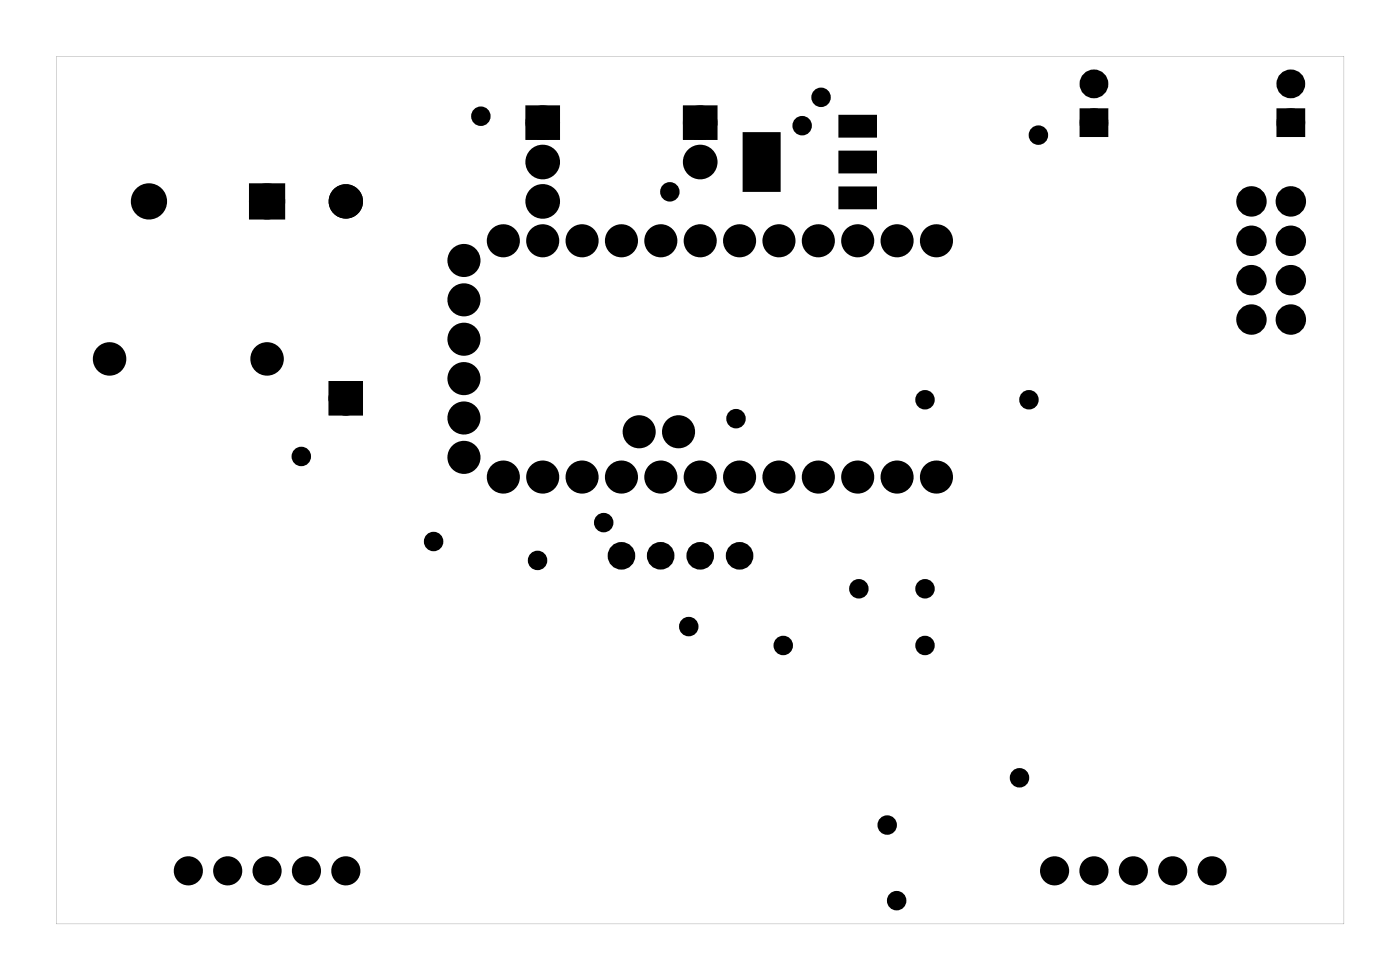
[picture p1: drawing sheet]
<svg xmlns="http://www.w3.org/2000/svg" width="90mm" height="63mm" viewBox="0 0 90 63" stroke-linecap="round" stroke-linejoin="round" font-family="sans-serif">
<g fill="#000">
<path d="M16.4 12.2h1.6v1.6h-1.6zM34.3 7.2h1.4v1.4h-1.4zM44.4 7.2h1.5v1.4h-1.5zM48 8.7h2.2v3.6h-2.2zM54.2 7.5h2.2v1.2h-2.2zM54.2 9.8h2.2v1.3h-2.2zM54.2 12.2h2.2v1.2h-2.2zM70 7.3h1.2v1.2h-1.2zM82.7 7.3h1.2v1.2h-1.2zM21.6 25h1.4v1.4h-1.4z"/>
<path d="M3.6 3.6v56h83.1v-56zM3.6 3.6h83.1v56h-83.1z"/>
</g>
<g fill="#000">
<circle cx="9.6" cy="13" r=".79"/>
<circle cx="17.2" cy="13" r=".79"/>
<circle cx="22.3" cy="13" r=".7"/>
<circle cx="29.9" cy="19.3" r=".72"/>
<circle cx="29.9" cy="16.8" r=".72"/>
<circle cx="31" cy="7.5" r=".35"/>
<circle cx="32.5" cy="15.5" r=".72"/>
<circle cx="35" cy="13" r=".74"/>
<circle cx="35" cy="7.9" r=".74"/>
<circle cx="35" cy="10.5" r=".74"/>
<circle cx="35" cy="15.5" r=".72"/>
<circle cx="37.5" cy="15.5" r=".72"/>
<circle cx="40.1" cy="15.5" r=".72"/>
<circle cx="42.6" cy="15.5" r=".72"/>
<circle cx="43.2" cy="12.4" r=".35"/>
<circle cx="45.2" cy="7.9" r=".74"/>
<circle cx="45.2" cy="10.5" r=".74"/>
<circle cx="45.2" cy="15.5" r=".72"/>
<circle cx="47.7" cy="15.5" r=".72"/>
<circle cx="50.2" cy="15.5" r=".72"/>
<circle cx="51.7" cy="8.1" r=".35"/>
<circle cx="52.8" cy="15.5" r=".72"/>
<circle cx="53" cy="6.3" r=".35"/>
<circle cx="55.3" cy="15.5" r=".72"/>
<circle cx="57.9" cy="15.5" r=".72"/>
<circle cx="60.4" cy="15.5" r=".72"/>
<circle cx="67" cy="8.7" r=".35"/>
<circle cx="70.6" cy="5.4" r=".6"/>
<circle cx="70.6" cy="7.9" r=".6"/>
<circle cx="80.7" cy="18.1" r=".64"/>
<circle cx="80.7" cy="15.5" r=".64"/>
<circle cx="80.7" cy="13" r=".64"/>
<circle cx="83.3" cy="5.4" r=".6"/>
<circle cx="83.3" cy="7.9" r=".6"/>
<circle cx="83.3" cy="15.5" r=".64"/>
<circle cx="83.3" cy="18.1" r=".64"/>
<circle cx="83.3" cy="13" r=".64"/>
<circle cx="7.1" cy="23.2" r=".7"/>
<circle cx="17.2" cy="23.2" r=".7"/>
<circle cx="19.4" cy="29.4" r=".35"/>
<circle cx="22.3" cy="25.7" r=".7"/>
<circle cx="28" cy="34.9" r=".35"/>
<circle cx="29.9" cy="27" r=".72"/>
<circle cx="29.9" cy="24.4" r=".72"/>
<circle cx="29.9" cy="21.9" r=".72"/>
<circle cx="29.9" cy="29.5" r=".72"/>
<circle cx="32.5" cy="30.8" r=".72"/>
<circle cx="34.7" cy="36.1" r=".35"/>
<circle cx="35" cy="30.8" r=".72"/>
<circle cx="37.5" cy="30.8" r=".72"/>
<circle cx="38.9" cy="33.7" r=".35"/>
<circle cx="40.1" cy="35.9" r=".56"/>
<circle cx="40.1" cy="30.8" r=".72"/>
<circle cx="41.2" cy="27.8" r=".72"/>
<circle cx="42.6" cy="35.8" r=".56"/>
<circle cx="42.6" cy="30.8" r=".72"/>
<circle cx="43.8" cy="27.8" r=".72"/>
<circle cx="45.2" cy="35.9" r=".56"/>
<circle cx="45.2" cy="30.8" r=".72"/>
<circle cx="47.5" cy="27" r=".35"/>
<circle cx="47.7" cy="35.9" r=".56"/>
<circle cx="47.7" cy="30.8" r=".72"/>
<circle cx="50.2" cy="30.8" r=".72"/>
<circle cx="52.8" cy="30.8" r=".72"/>
<circle cx="55.3" cy="30.8" r=".72"/>
<circle cx="55.4" cy="38" r=".35"/>
<circle cx="57.9" cy="30.8" r=".72"/>
<circle cx="59.7" cy="38" r=".35"/>
<circle cx="59.7" cy="25.8" r=".35"/>
<circle cx="60.4" cy="30.8" r=".72"/>
<circle cx="66.4" cy="25.8" r=".35"/>
<circle cx="80.7" cy="20.6" r=".64"/>
<circle cx="83.3" cy="20.6" r=".64"/>
<circle cx="12.1" cy="56.2" r=".66"/>
<circle cx="14.7" cy="56.2" r=".66"/>
<circle cx="17.2" cy="56.2" r=".66"/>
<circle cx="19.8" cy="56.2" r=".66"/>
<circle cx="22.3" cy="56.2" r=".66"/>
<circle cx="44.4" cy="40.4" r=".35"/>
<circle cx="50.5" cy="41.6" r=".35"/>
<circle cx="57.2" cy="53.2" r=".35"/>
<circle cx="57.8" cy="58.1" r=".35"/>
<circle cx="59.7" cy="41.6" r=".35"/>
<circle cx="65.8" cy="50.2" r=".35"/>
<circle cx="68" cy="56.2" r=".66"/>
<circle cx="70.6" cy="56.2" r=".66"/>
<circle cx="73.1" cy="56.2" r=".66"/>
<circle cx="75.6" cy="56.2" r=".66"/>
<circle cx="78.2" cy="56.2" r=".66"/>
</g>
<g fill="none" stroke="#000" stroke-width=".69" stroke-linecap="butt">
<circle cx="29.9" cy="19.3" r=".72"/>
<circle cx="29.9" cy="16.8" r=".72"/>
<circle cx="32.5" cy="15.5" r=".72"/>
<circle cx="35" cy="15.5" r=".72"/>
<circle cx="37.5" cy="15.5" r=".72"/>
<circle cx="40.1" cy="15.5" r=".72"/>
<circle cx="42.6" cy="15.5" r=".72"/>
<circle cx="45.2" cy="15.5" r=".72"/>
<circle cx="47.7" cy="15.5" r=".72"/>
<circle cx="50.2" cy="15.5" r=".72"/>
<circle cx="52.8" cy="15.5" r=".72"/>
<circle cx="55.3" cy="15.5" r=".72"/>
<circle cx="57.9" cy="15.5" r=".72"/>
<circle cx="60.4" cy="15.5" r=".72"/>
<circle cx="29.9" cy="24.4" r=".72"/>
<circle cx="29.9" cy="21.9" r=".72"/>
<circle cx="29.9" cy="29.5" r=".72"/>
<circle cx="29.9" cy="27" r=".72"/>
<circle cx="32.5" cy="30.8" r=".72"/>
<circle cx="35" cy="30.8" r=".72"/>
<circle cx="37.5" cy="30.8" r=".72"/>
<circle cx="40.1" cy="30.8" r=".72"/>
<circle cx="41.2" cy="27.8" r=".72"/>
<circle cx="42.6" cy="30.8" r=".72"/>
<circle cx="43.8" cy="27.8" r=".72"/>
<circle cx="45.2" cy="30.8" r=".72"/>
<circle cx="47.7" cy="30.8" r=".72"/>
<circle cx="50.2" cy="30.8" r=".72"/>
<circle cx="52.8" cy="30.8" r=".72"/>
<circle cx="55.3" cy="30.8" r=".72"/>
<circle cx="57.9" cy="30.8" r=".72"/>
<circle cx="60.4" cy="30.8" r=".72"/>
</g>
<path d="M48 8.7h2.2v3.6h-2.2zM54.2 7.5h2.2v1.2h-2.2zM54.2 9.8h2.2v1.3h-2.2zM54.2 12.2h2.2v1.2h-2.2z" fill="none" stroke="#000" stroke-width=".25"/>
<g fill="none" stroke="#000" stroke-width=".68" stroke-linecap="butt">
<circle cx="80.7" cy="13" r=".64"/>
<circle cx="80.7" cy="15.5" r=".64"/>
<circle cx="80.7" cy="18.1" r=".64"/>
<circle cx="83.3" cy="13" r=".64"/>
<circle cx="83.3" cy="15.5" r=".64"/>
<circle cx="83.3" cy="18.1" r=".64"/>
<circle cx="80.7" cy="20.6" r=".64"/>
<circle cx="83.3" cy="20.6" r=".64"/>
</g>
<g fill="none" stroke="#000" stroke-width=".82" stroke-linecap="butt">
<path d="M21.6 25h1.4v1.4h-1.4z"/>
<circle cx="22.3" cy="13" r=".7"/>
<circle cx="22.3" cy="25.7" r=".7"/>
</g>
<g fill="none" stroke="#000" stroke-width=".56">
<circle cx="12.1" cy="56.2" r=".66"/>
<circle cx="14.7" cy="56.2" r=".66"/>
<circle cx="17.2" cy="56.2" r=".66"/>
<circle cx="19.8" cy="56.2" r=".66"/>
<circle cx="22.3" cy="56.2" r=".66"/>
<circle cx="68" cy="56.2" r=".66"/>
<circle cx="70.6" cy="56.2" r=".66"/>
<circle cx="73.1" cy="56.2" r=".66"/>
<circle cx="75.6" cy="56.2" r=".66"/>
<circle cx="78.2" cy="56.2" r=".66"/>
</g>
<g fill="none" stroke="#000" stroke-width=".76" stroke-linecap="butt">
<path d="M16.4 12.2h1.6v1.6h-1.6zM34.3 7.2h1.4v1.4h-1.4zM44.4 7.2h1.5v1.4h-1.5z"/>
<circle cx="9.6" cy="13" r=".79"/>
<circle cx="17.2" cy="13" r=".79"/>
<circle cx="35" cy="13" r=".74"/>
<circle cx="35" cy="7.9" r=".74"/>
<circle cx="35" cy="10.5" r=".74"/>
<circle cx="45.2" cy="7.9" r=".74"/>
<circle cx="45.2" cy="10.5" r=".74"/>
<circle cx="7.1" cy="23.2" r=".7"/>
<circle cx="17.2" cy="23.2" r=".7"/>
</g>
<g fill="none" stroke="#000" stroke-width=".66" stroke-linecap="butt">
<circle cx="40.1" cy="35.9" r=".56"/>
<circle cx="42.6" cy="35.8" r=".56"/>
<circle cx="45.2" cy="35.9" r=".56"/>
<circle cx="47.7" cy="35.9" r=".56"/>
</g>
<g fill="none" stroke="#000" stroke-width=".65" stroke-linecap="butt">
<path d="M70 7.3h1.2v1.2h-1.2zM82.7 7.3h1.2v1.2h-1.2z"/>
<circle cx="70.6" cy="5.4" r=".6"/>
<circle cx="70.6" cy="7.9" r=".6"/>
<circle cx="83.3" cy="5.4" r=".6"/>
<circle cx="83.3" cy="7.9" r=".6"/>
</g>
<g fill="none" stroke="#000" stroke-width=".55">
<circle cx="31" cy="7.5" r=".35"/>
<circle cx="43.2" cy="12.4" r=".35"/>
<circle cx="51.7" cy="8.1" r=".35"/>
<circle cx="53" cy="6.3" r=".35"/>
<circle cx="67" cy="8.7" r=".35"/>
<circle cx="19.4" cy="29.4" r=".35"/>
<circle cx="28" cy="34.9" r=".35"/>
<circle cx="34.7" cy="36.1" r=".35"/>
<circle cx="38.9" cy="33.7" r=".35"/>
<circle cx="47.5" cy="27" r=".35"/>
<circle cx="55.4" cy="38" r=".35"/>
<circle cx="59.7" cy="25.8" r=".35"/>
<circle cx="59.7" cy="38" r=".35"/>
<circle cx="66.4" cy="25.8" r=".35"/>
<circle cx="44.4" cy="40.4" r=".35"/>
<circle cx="50.5" cy="41.6" r=".35"/>
<circle cx="57.2" cy="53.2" r=".35"/>
<circle cx="57.8" cy="58.1" r=".35"/>
<circle cx="59.7" cy="41.6" r=".35"/>
<circle cx="65.8" cy="50.2" r=".35"/>
</g>
</svg>
